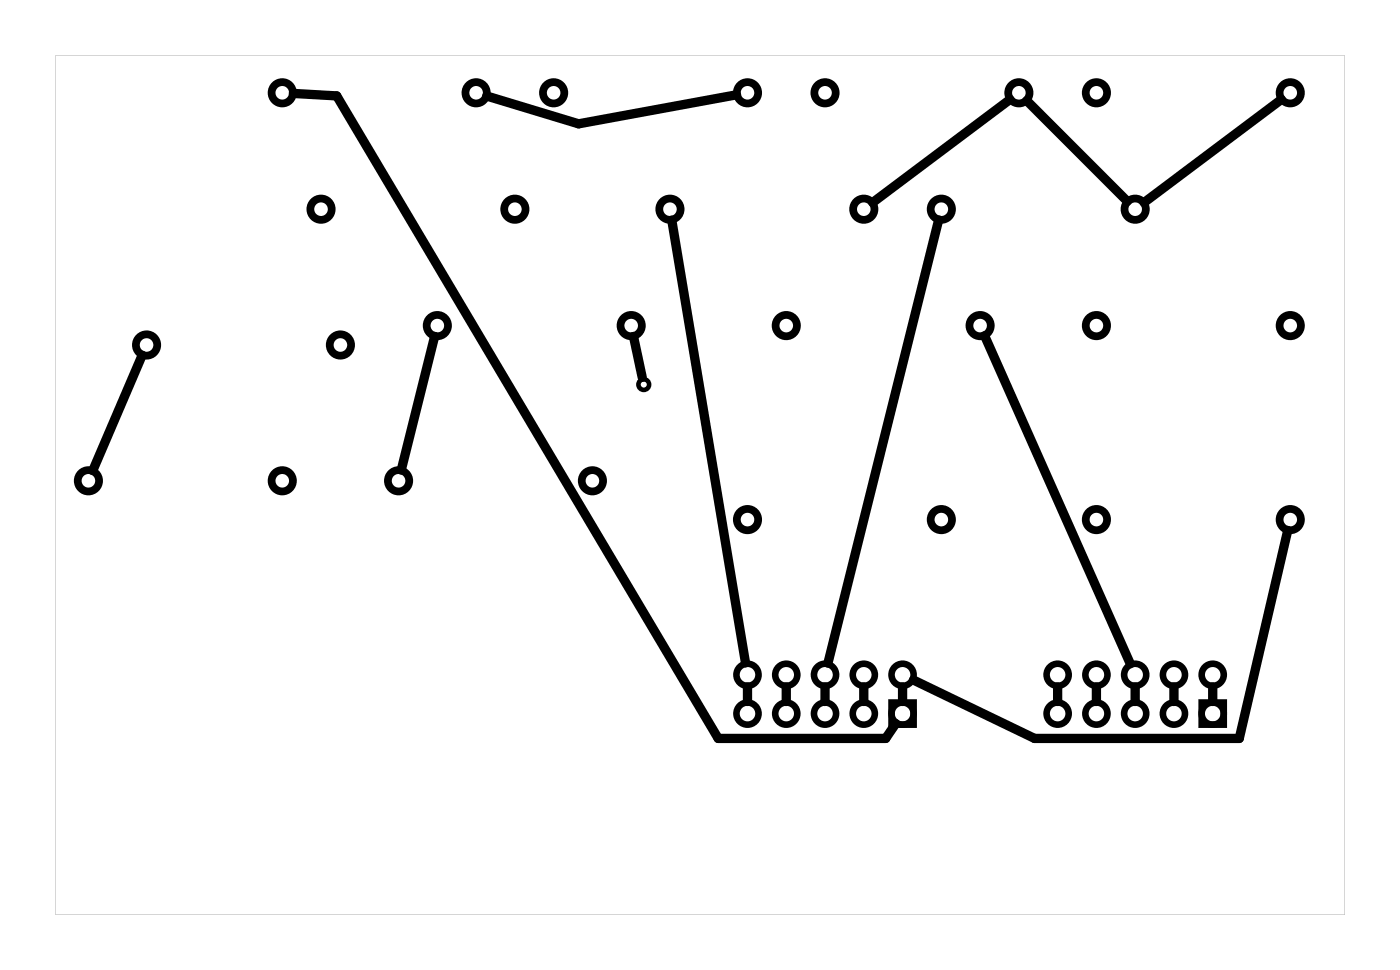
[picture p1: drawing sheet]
<svg xmlns="http://www.w3.org/2000/svg" width="92mm" height="63mm" viewBox="0 0 92 63" stroke-linecap="round" stroke-linejoin="round" font-family="sans-serif">
<path d="M3.6 3.6v56.3h84.5v-56.3zM3.6 3.6h84.5v56.3h-84.5z" fill="#000"/>
<g fill="none" stroke="#000" stroke-width=".51">
<circle cx="18.5" cy="6.1" r=".7"/>
<circle cx="21" cy="13.7" r=".7"/>
<circle cx="31.2" cy="6.1" r=".7"/>
<circle cx="33.7" cy="13.7" r=".7"/>
<circle cx="36.3" cy="6.1" r=".7"/>
<circle cx="43.9" cy="13.7" r=".7"/>
<circle cx="49" cy="6.1" r=".7"/>
<circle cx="54.1" cy="6.1" r=".7"/>
<circle cx="56.6" cy="13.7" r=".7"/>
<circle cx="61.7" cy="13.7" r=".7"/>
<circle cx="66.8" cy="6.1" r=".7"/>
<circle cx="71.8" cy="6.1" r=".7"/>
<circle cx="74.4" cy="13.7" r=".7"/>
<circle cx="84.5" cy="6.1" r=".7"/>
<circle cx="5.8" cy="31.5" r=".7"/>
<circle cx="9.6" cy="22.6" r=".7"/>
<circle cx="18.5" cy="31.5" r=".7"/>
<circle cx="22.3" cy="22.6" r=".7"/>
<circle cx="26.1" cy="31.5" r=".7"/>
<circle cx="28.7" cy="21.3" r=".7"/>
<circle cx="38.8" cy="31.5" r=".7"/>
<circle cx="41.4" cy="21.3" r=".7"/>
<circle cx="49" cy="34" r=".7"/>
<circle cx="51.5" cy="21.3" r=".7"/>
<circle cx="61.7" cy="34" r=".7"/>
<circle cx="64.2" cy="21.3" r=".7"/>
<circle cx="71.8" cy="21.3" r=".7"/>
<circle cx="71.8" cy="34" r=".7"/>
<circle cx="84.5" cy="21.3" r=".7"/>
<circle cx="84.5" cy="34" r=".7"/>
</g>
<g fill="none" stroke="#000" stroke-width=".43">
<path d="M58.4 46h1.5v1.4h-1.5zM78.7 46h1.5v1.4h-1.5z"/>
<circle cx="49" cy="44.2" r=".72"/>
<circle cx="49" cy="46.7" r=".72"/>
<circle cx="51.5" cy="44.2" r=".72"/>
<circle cx="51.5" cy="46.7" r=".72"/>
<circle cx="54.1" cy="44.2" r=".72"/>
<circle cx="54.1" cy="46.7" r=".72"/>
<circle cx="56.6" cy="44.2" r=".72"/>
<circle cx="56.6" cy="46.7" r=".72"/>
<circle cx="59.1" cy="44.2" r=".72"/>
<circle cx="59.1" cy="46.7" r=".72"/>
<circle cx="69.3" cy="44.2" r=".72"/>
<circle cx="69.3" cy="46.7" r=".72"/>
<circle cx="71.8" cy="44.2" r=".72"/>
<circle cx="71.8" cy="46.7" r=".72"/>
<circle cx="74.4" cy="44.2" r=".72"/>
<circle cx="74.4" cy="46.7" r=".72"/>
<circle cx="76.9" cy="44.2" r=".72"/>
<circle cx="76.9" cy="46.7" r=".72"/>
<circle cx="79.5" cy="44.2" r=".72"/>
<circle cx="79.5" cy="46.7" r=".72"/>
</g>
<circle cx="42.2" cy="25.2" r=".35" fill="none" stroke="#000" stroke-width=".3"/>
<g fill="none" stroke="#000" stroke-width=".61">
<path d="M19.2 6.1l2.9 .2 25 42h10.9l.7-.9M44 14.4l4.8 29M48.3 6.2l-10.4 1.9-6-1.8M61.5 14.4l-7.3 29M66.2 6.5l-9 6.8M67.3 6.6l6.6 6.6M84 6.5l-9 6.8M9.3 23.3l-3.2 7.5M28.5 22l-2.2 8.8M41.5 22l.6 2.7M64.5 22l9.6 21.5M84.4 34.7l-3.2 13.6h-13.4l-8-3.8"/>
<path d="M49 45v.9M51.5 45v.9M54.1 45v.9M56.6 45v.9M59.1 45v.9M69.3 45v.9M71.8 45v.9M74.4 45v.9M76.9 45v.9M79.5 45v.9"/>
</g>
</svg>
